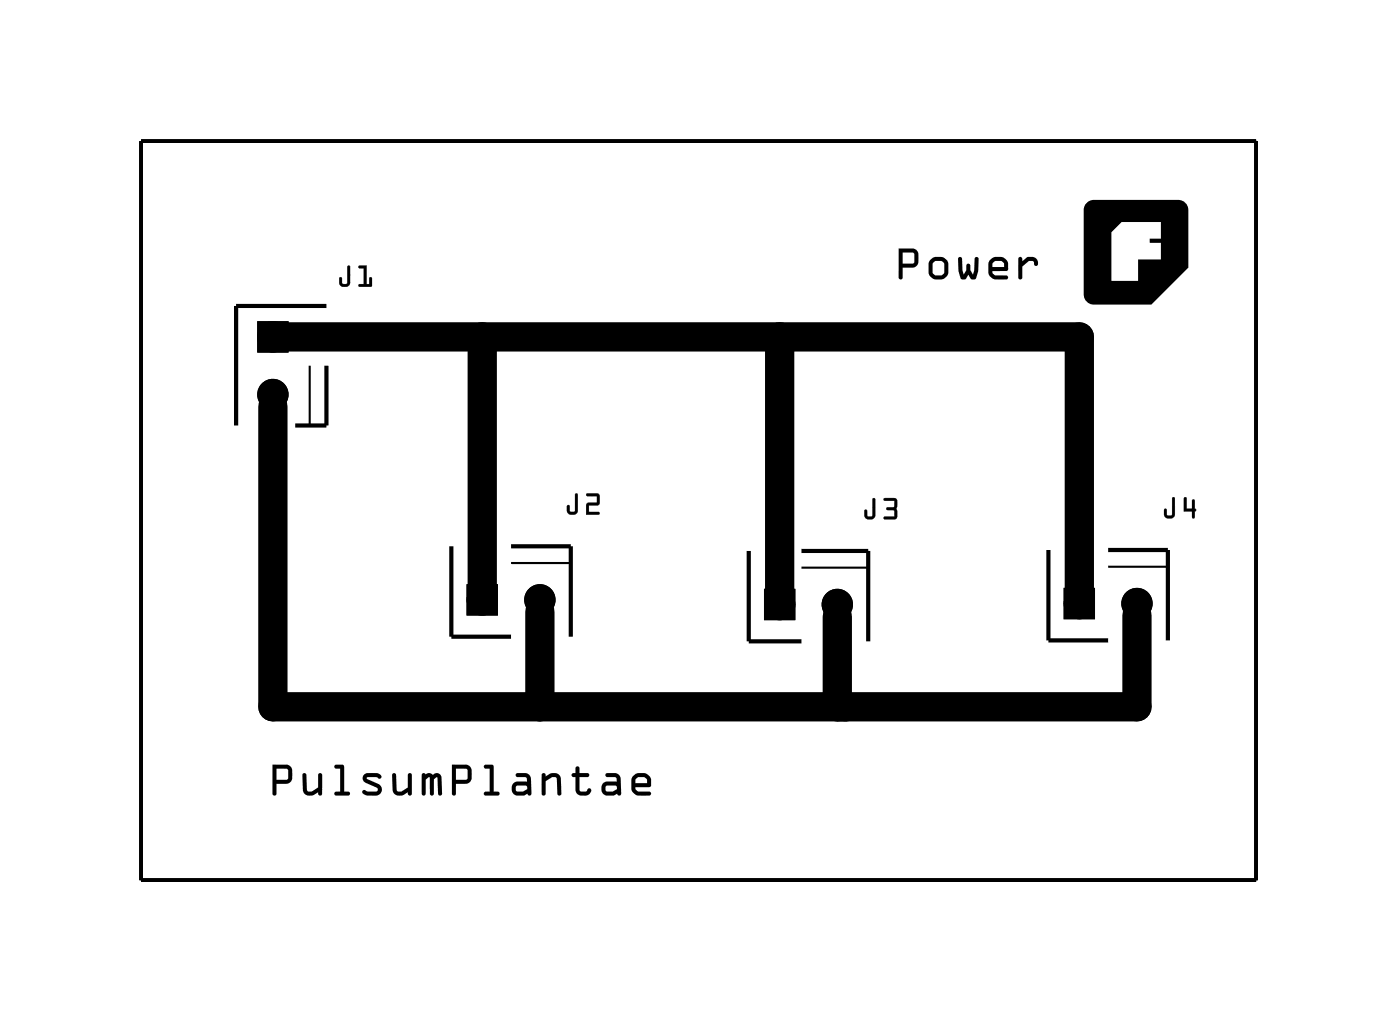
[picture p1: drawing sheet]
<svg xmlns="http://www.w3.org/2000/svg" width="85mm" height="62mm" viewBox="0 0 85 62" stroke-linecap="round" stroke-linejoin="round" font-family="sans-serif">
<!-- layer: Capa 1 -->
<path d="M8.6 8.6h67.7v44.8h-67.7z" fill="none" stroke="#000" stroke-width=".2"/>
<g fill="none" stroke="#000" stroke-width=".51">
<path d="M15.9 19.7h1.4v1.4h-1.4zM28.6 35.7h1.4v1.4h-1.4zM46.6 36h1.4v1.4h-1.4zM64.8 35.9h1.4v1.4h-1.4z"/>
<circle cx="16.6" cy="20.4" r=".7"/>
<circle cx="16.6" cy="23.9" r=".7"/>
<circle cx="29.3" cy="36.4" r=".7"/>
<circle cx="32.8" cy="36.4" r=".7"/>
<circle cx="47.3" cy="36.7" r=".7"/>
<circle cx="50.8" cy="36.7" r=".7"/>
<circle cx="65.5" cy="36.6" r=".7"/>
<circle cx="69" cy="36.6" r=".7"/>
</g>
<path d="M16.6 24.7v18.2h52.4v-5.5M17.3 20.4h48.2v15.5M29.3 20.4v15.3M32.8 37.1v5.8M47.3 20.4v15.6M50.8 37.4v5.5" fill="none" stroke="#000" stroke-width="1.8"/>
<g fill="#000">
<path d="M21.1 16.1v1.1h-.3l-.1-.4a.34 .34 0 0 0 .1 .6 .34 .34 0 0 0 .5-.4v-.8zM21.8 16.1v.2h.3v.9h-.3v.2h.7l.1-.6-.2 .1v.3h-.1v-1.1z"/>
<path d="M21.1 16.1v1.1h-.3v-.3h-.2v.3l.2 .2 .4-.1 .1-.1-.1-1zM21.1 16.1l.2 .1v1l-.3 .2a.36 .36 0 0 1-.4-.1 .36 .36 0 0 1 0-.4l.2-.1v.4h.3zM21.8 16.2v.1h.3v1l-.3-.1v.2h.7v-.6l-.1 .1v.4h-.1v-1.2zM21.8 16.1h.5v1.1h.1v-.3l.2-.1-.1 .6h-.7v-.2h.3v-.9h-.3z"/>
<path d="M54.6 15.1v1.8l.1 .1 .1-.1v-.7h.6a.64 .64 0 0 0 .2-1zM54.8 15.3l.7 .1v.6h-.7zM56.5 15.8a.86 .86 0 0 0 .2 1.1 .66 .66 0 0 0 .7-.1 .66 .66 0 0 0 .2-.7 .63 .63 0 0 0-.5-.5 .63 .63 0 0 0-.6 .2zM56.7 16a.42 .42 0 0 1 .5-.2l.1 .2v.5a.4 .4 0 0 1-.5 .2l-.2-.2zM58.2 15.6v.7a.52 .52 0 0 0 .3 .7l.1-.1 .2-.2a.25 .25 0 0 0 .2 .3 .25 .25 0 0 0 .3-.2l.1-.4v-.8h-.1l-.1 .1-.1 1-.2-.3v-.3l-.1-.1-.1 .1v.3l-.2 .3-.1-1zM60.1 15.8a.85 .85 0 0 0 .2 1.1l.8 .1 .1-.2-.1-.1h-.7l-.1-.2 .8-.1a.57 .57 0 0 0 0-.6 .57 .57 0 0 0-.7-.2zM60.3 16a.42 .42 0 0 1 .5-.2l.2 .2v.2h-.7zM61.9 15.6l-.1 1.3 .1 .1 .2-.1v-.7l.4-.4 .3 .1a.14 .14 0 0 0 .1 .2 .14 .14 0 0 0 .1-.2 .53 .53 0 0 0-.4-.3 .53 .53 0 0 0-.5 .3l-.1-.3z"/>
<path d="M54.6 15.1v1.7l.1 .2 .1-.1v-.7h.8l.2-.3v-.4a.39 .39 0 0 0-.3-.4zM54.6 15.1h.7a.41 .41 0 0 1 .5 .3 .59 .59 0 0 1-.1 .6 .59 .59 0 0 1-.6 .2h-.3v.7h-.2zM54.8 15.3l.7 .1v.6h-.7zM54.8 15.3v.7h.7v-.6zM56.5 15.8l-.1 .2v.7l.3 .2 .5 .1 .4-.3v-.7l-.1-.2-.3-.2a.7 .7 0 0 0-.7 .2zM56.5 15.8l.3-.2h.5a.78 .78 0 0 1-.1 1.4h-.4a.54 .54 0 0 1-.4-.7zM56.7 16l.1-.2h.2l.3 .2v.6l-.2 .1h-.3l-.1-.1zM56.7 16v.6l.1 .1h.3l.2-.1v-.6l-.3-.2zM58.2 15.6v.8l.1 .5 .3 .1 .2-.3a.25 .25 0 0 0 .2 .3 .25 .25 0 0 0 .3-.1l.1-.5v-.8h-.1l-.1 .1-.1 1-.2-.3v-.3l-.1-.1-.1 .1v.3l-.2 .3-.1-1zM58.2 15.6l.2 .1 .1 1 .2-.3v-.3l.1-.1 .1 .1v.3l.2 .3 .1-1 .1-.1h.1v.8l-.2 .5h-.2l-.2-.2-.2 .3-.3-.1-.1-.5zM60.1 15.8l-.1 .5 .1 .5 .3 .2 .8-.1-.1-.2h-.7l-.1-.2v-.1h.9v-.4l-.1-.2-.2-.2h-.3h-.3zM60.1 15.8l.2-.2h.3a.56 .56 0 0 1 .6 .8l-.9 .1 .1 .2h.7l.1 .2a.91 .91 0 0 1-1.1-.2l-.1-.7zM60.3 16l.1-.2h.4l.2 .2v.2h-.7zM60.3 16v.2h.7v-.2l-.2-.2h-.4zM61.9 15.6l-.1 1.3 .1 .1 .2-.1v-.7l.4-.4 .3 .1 .1 .2a.33 .33 0 0 0 .1-.4 .33 .33 0 0 0-.4-.1h-.2l-.3 .3v-.2zM61.9 15.6h.1l.1 .3 .3-.3h.4l.2 .2v.2a.13 .13 0 0 1-.1 .1 .13 .13 0 0 1-.1-.2l-.1-.1h-.2l-.4 .4v.7l-.2 .1-.1-.1z"/>
<path d="M66 12.3l-.2 .4v5.2a.61 .61 0 0 0 .6 .6h3.5l2.3-2.3v-3.5a.61 .61 0 0 0-.6-.6h-5.2zM68.1 13.5h2.4v1h-.7v.2h.7v1h-1.4v1.3h-1.6v-2.9z"/>
<path d="M34.9 30v1l-.3 .1-.1-.4a.34 .34 0 0 0 .1 .5 .34 .34 0 0 0 .5-.3v-.9zM35.6 30l.1 .1h.6v.4l-.7 .1v.6h.8v-.1h-.6v-.4h.5a.42 .42 0 0 0-.1-.8z"/>
<path d="M34.9 30v1l-.3 .1v-.4h-.2v.3l.3 .2h.3l.1-.2v-1zM34.9 30h.2v1l-.2 .2a.36 .36 0 0 1-.4-.1 .36 .36 0 0 1-.1-.4h.2l.1 .4 .2-.1zM35.6 30l.1 .1h.6v.4l-.7 .1v.6h.8l-.1-.1h-.5v-.4h.5l.1-.1v-.6zM35.6 30l.7-.1a.44 .44 0 0 1 .1 .6l-.1 .2h-.5v.4h.6v.1h-.8v-.7h.7v-.4h-.6z"/>
<path d="M53 30.3v1h-.3l-.1-.4a.34 .34 0 0 0 .1 .6 .34 .34 0 0 0 .4-.4v-.8zM53.7 30.2v.2h.6v.4h-.4l-.1 .1 .1 .1h.4v.4h-.6v.1h.7l.1-.1-.1-.5a.49 .49 0 0 0-.1-.7z"/>
<path d="M53 30.3v1h-.3l-.1-.3h-.1v.3l.2 .2h.3l.1-.2v-1zM53 30.2l.2 .1v1l-.3 .2a.36 .36 0 0 1-.4-.1 .36 .36 0 0 1 0-.4h.1l.1 .4 .3-.1zM53.7 30.3v.1h.6v.4h-.4l-.1 .1 .5 .1v.4h-.6v.1h.7l.1-.8a.4 .4 0 0 0-.1-.5zM53.7 30.2l.7 .1 .1 1.1-.1 .1h-.7v-.2l.6 .1v-.4h-.4l-.1-.1 .1-.1h.4v-.4h-.6z"/>
<path d="M71.2 30.2v1.1h-.3l-.1-.4a.34 .34 0 0 0 .1 .6 .34 .34 0 0 0 .4-.4v-.9zM71.9 30.2v.8h.5v.4l.1 .1 .1-.5v-.1v-.5l-.1-.1-.1 .1v.5h-.3v-.7z"/>
<path d="M71.2 30.2v1.1h-.3l-.1-.4h-.1v.3l.2 .3 .3-.1 .1-.2v-1zM71.2 30.2h.2v1l-.3 .3a.36 .36 0 0 1-.4-.1 .36 .36 0 0 1 0-.5h.1l.1 .4h.3zM71.9 30.2v.8h.5v.4h.1v-.4h.1l-.1-.1 .1-.5-.1-.1-.1 .1v.5h-.3v-.7zM71.9 30.2h.2v.7h.3v-.5l.1-.1 .1 .1v.5v.1l-.1 .5-.1-.1v-.4l-.5 .1z"/>
<path d="M16.5 46.4l.1 1.9 .2-.1v-.6h.6a.64 .64 0 0 0 .2-1.1zM16.8 46.7h.7v.6h-.7zM18.4 46.9v.4a.92 .92 0 0 0 .2 .9 .66 .66 0 0 0 .7-.1 .13 .13 0 0 0 .1 .2 .13 .13 0 0 0 .2-.1v-1.2l-.1-.1-.2 .1v.8a.53 .53 0 0 1-.6 .2l-.1-1zM20.3 46.4l.1 .2 .3 .1v1.3h-.3l-.1 .2 .9 .1 .1-.1-.1-.1-.3-.1v-1.5l-.1-.1zM22.1 47a.37 .37 0 0 0 .3 .6l.5 .2v.2h-.1h-.5a.17 .17 0 0 0-.2-.1 .17 .17 0 0 0-.1 .2 .17 .17 0 0 0 .2 .2h.1a.67 .67 0 0 0 .9-.4l-.2-.3-.7-.4h.6a.14 .14 0 0 0 .2 .1 .15 .15 0 0 0 0-.3l-.2-.1h-.4zM23.9 46.9l-.1 .4a.92 .92 0 0 0 .2 .9 .66 .66 0 0 0 .8-.1 .13 .13 0 0 0 0 .2 .13 .13 0 0 0 .2-.1v-1.2l-.1-.1-.1 .1v.8a.53 .53 0 0 1-.7 .2v-1zM25.6 47l.1 1.3 .1-.1 .1-.9 .1-.1h.1v1.1l.2-.1v-.9l.2-.1 .2 1.1 .1-.1v-.3a1.12 1.12 0 0 0-.1-.9l-.2-.1-.2 .1a.3 .3 0 0 0-.5 0zM27.4 46.4l.1 1.9 .2-.1v-.6h.6a.64 .64 0 0 0 .2-1.1zM27.7 46.7h.7v.6h-.7zM29.4 46.4l.1 .2 .2 .1v1.3h-.2l-.1 .2 .8 .1 .1-.1v-.1l-.3-.1v-1.5l-.1-.1zM31.3 47l.1 .2h.6v.2a.76 .76 0 0 0-.9 .2 .49 .49 0 0 0 .1 .6 .49 .49 0 0 0 .6 .1l.2-.1 .1 .1 .2-.1v-.6a.54 .54 0 0 0-.2-.6 .54 .54 0 0 0-.6-.1zM31.4 47.7h.5l.1 .1a.45 .45 0 0 1-.7 .1zM32.9 47v1.2l.1 .1 .1-.1v-.8a.53 .53 0 0 1 .7-.2l.1 1.1 .2-.1v-.3a.92 .92 0 0 0-.2-.9 .67 .67 0 0 0-.8 .1v-.2zM35 46.5v.1a.4 .4 0 0 1-.3 .4l.1 .2h.1v.7a.47 .47 0 0 0 .5 .4 .47 .47 0 0 0 .5-.4l-.2-.1a.33 .33 0 0 1-.4 .2l-.1-.8h.5l.1-.2-.1-.1h-.5v-.3zM36.8 47v.2h.6v.2a.76 .76 0 0 0-.8 .2 .49 .49 0 0 0 .1 .6 .49 .49 0 0 0 .5 .1l.3-.1 .1 .1 .1-.1v-.6a.54 .54 0 0 0-.2-.6 .54 .54 0 0 0-.6-.1zM36.8 47.7h.6l.1 .1a.45 .45 0 0 1-.7 .1zM38.4 47.1a.85 .85 0 0 0 .3 1.2h.7l.1-.1v-.1l-.7-.1-.2-.2h.8a.57 .57 0 0 0 0-.7 .57 .57 0 0 0-.7-.2zM38.6 47.3a.42 .42 0 0 1 .5-.1l.2 .1v.2h-.7z"/>
<path d="M16.5 46.4l.1 1.8v.1l.2-.1v-.6l.8-.1 .1-.3v-.3a.39 .39 0 0 0-.2-.5zM16.5 46.4h.8a.41 .41 0 0 1 .4 .3 .59 .59 0 0 1 0 .7 .59 .59 0 0 1-.6 .2h-.3v.6l-.2 .1zM16.8 46.7h.7v.6h-.7zM16.8 46.7v.6h.7v-.6zM18.4 46.9v1.1l.1 .2 .2 .1h.3l.3-.2 .1 .2 .1-.1v-1.2l-.1-.1-.1 .1v.8l-.4 .2a.2 .2 0 0 1-.3-.1v-.9zM18.4 46.9l.2 .1v1h.1h.2l.4-.2v-.8l.2-.1 .1 .1-.1 1.2-.1 .1-.1-.2-.3 .2-.4-.1a.46 .46 0 0 1-.2-.5zM20.3 46.4l.1 .2 .3 .1v1.3h-.3l-.1 .2 .9 .1 .1-.1-.1-.1-.3-.1v-1.5l-.1-.1zM20.3 46.4h.1a.39 .39 0 0 1 .5 .1v1.5h.3l.1 .2-.1 .1h-.8l-.1-.2 .4-.1v-1.3l-.3-.1zM22.1 47l-.1 .3 .1 .1 .8 .5-.1 .1h-.5a.16 .16 0 0 0-.2-.1 .16 .16 0 0 0-.1 .2 .16 .16 0 0 0 .2 .2h.7l.2-.1 .1-.3-.1-.2-.8-.5h.6l.1 .1 .2-.2-.3-.2h-.6zM22.1 47l.2-.1h.6l.3 .2a.16 .16 0 0 1-.2 .2 .16 .16 0 0 1-.1-.1h-.6l.2 .2a.67 .67 0 0 1 .7 .6l-.1 .2-.2 .1h-.6l-.3-.2 .1-.1h.7l.1-.1-.8-.5-.1-.1zM23.9 46.9l-.1 1.1 .1 .2 .3 .1h.3l.3-.2v.2l.2-.1v-1.2l-.1-.1-.1 .1v.8l-.4 .2a.2 .2 0 0 1-.3-.1l-.1-.9zM23.9 46.9l.2 .1v1h.1h.2l.4-.2v-.8l.1-.1 .1 .1v1.2l-.2 .1v-.2l-.4 .2-.4-.1a.46 .46 0 0 1-.2-.5zM25.6 47l.1 1.3 .1-.1 .1-.9 .1-.1h.1v1.1l.2-.1v-.9l.2-.1 .2 1.1 .1-.1v-.3a1.12 1.12 0 0 0-.1-.9l-.1-.1-.3 .1-.2-.1zM25.6 47l.5-.1 .2 .1 .3-.1 .1 .1 .1 .2v1.1h-.1l-.1-.1-.1-1-.2 .1v.9l-.1 .1-.1-.1v-1l-.2 .1-.1 .9-.2 .1zM27.4 46.4v1.8l.1 .1 .2-.1v-.6l.8-.1 .1-.3v-.3a.39 .39 0 0 0-.2-.5zM27.4 46.4h.8a.41 .41 0 0 1 .4 .3 .59 .59 0 0 1 0 .7 .59 .59 0 0 1-.6 .2h-.3v.6l-.2 .1zM27.7 46.7h.7v.6h-.7zM27.7 46.7v.6h.7v-.6zM29.4 46.4l.1 .2 .2 .1v1.3h-.2l-.1 .2 .8 .1 .1-.1v-.1l-.3-.1v-1.5l-.1-.1zM29.4 46.4h.1a.39 .39 0 0 1 .5 .1v1.5h.3v.2l-.1 .1h-.7l-.1-.2 .3-.1v-1.3l-.2-.1zM31.3 47l.1 .2h.6v.2h-.6l-.2 .1-.1 .4 .1 .3 .2 .1h.4l.2-.1 .1 .1h.1v-1.2l-.3-.2zM31.3 47l.7-.1a.56 .56 0 0 1 .3 .7l-.1 .7h-.1l-.1-.1-.2 .1-.5-.1-.2-.2 .1-.5 .2-.1h.6v-.2h-.6zM31.4 47.7h.5l.1 .2-.2 .1h-.4l-.1-.1zM31.4 47.7l-.1 .2 .1 .1h.4l.2-.1-.1-.2zM32.9 47v1.3l.2-.1v-.8l.4-.2h.2l.1 .1 .1 .9 .1 .1 .1-1.1-.1-.2-.5-.1-.4 .2v-.2zM32.9 47l.2-.1v.2l.4-.2 .5 .1a1.46 1.46 0 0 1 .1 1.2l-.1 .1-.1-.1-.1-.9-.3-.1-.4 .2v.8l-.2 .1zM35 46.5l-.1 .4h-.1l-.1 .1 .1 .2h.1l.1 .9 .3 .2a.47 .47 0 0 0 .6-.3l-.1-.2-.2 .2h-.4v-.8h.5l.1-.2-.1-.1h-.5v-.3zM35 46.5l.2 .1v.3h.5l.1 .1-.1 .2h-.5v.8h.4l.2-.2 .1 .2-.1 .2-.4 .1a.39 .39 0 0 1-.5-.4v-.7a.14 .14 0 0 1-.1-.1 .14 .14 0 0 1 0-.2h.1zM36.8 47v.2h.6l.1 .2h-.6l-.3 .1-.1 .4 .1 .3 .3 .1h.4l.2-.1 .1 .1h.1l-.1-1.2-.2-.2zM36.8 47l.6-.1a.56 .56 0 0 1 .3 .7v.7h-.1l-.1-.1-.2 .1-.6-.1-.2-.2 .1-.5 .3-.1h.6l-.1-.2h-.6zM36.8 47.7h.6l.1 .2-.3 .1h-.3l-.1-.1zM36.8 47.7v.2l.1 .1h.3l.3-.1-.1-.2zM38.4 47.1l-.1 .5 .1 .5 .4 .2 .7-.1v-.1l-.7-.1-.2-.1v-.1l.9-.1v-.4l-.1-.2-.2-.1-.3-.1-.3 .1zM38.4 47.1l.2-.2h.3a.56 .56 0 0 1 .6 .8l-.9 .1 .2 .2h.7v.2a.91 .91 0 0 1-1.1-.2l-.1-.7zM38.6 47.3l.1-.1h.4l.2 .1v.2h-.7zM38.6 47.3v.2h.7v-.2l-.2-.1h-.4z"/>
<circle cx="16.6" cy="20.4" r=".7"/>
<circle cx="16.6" cy="23.9" r=".7"/>
<circle cx="29.3" cy="36.4" r=".7"/>
<circle cx="32.8" cy="36.4" r=".7"/>
<circle cx="47.3" cy="36.7" r=".7"/>
<circle cx="50.8" cy="36.7" r=".7"/>
<circle cx="65.5" cy="36.6" r=".7"/>
<circle cx="69" cy="36.6" r=".7"/>
</g>
<path d="M19.8 18.6h-5.5v7.2M19.8 22.2v3.6h-1.9M27.4 33.2v5.4h3.6M31 33.2h3.7v5.4M45.5 33.4v5.5h3.2M48.7 33.4h4v5.5M63.7 33.4v5.5h3.6M67.3 33.4h3.6v5.5" fill="none" stroke="#000" stroke-width=".25"/>
<path d="M18.8 22.2v3.6M31 34.2h3.7M48.7 34.5h4M67.3 34.4h3.6" fill="none" stroke="#000" stroke-width=".13"/>
</svg>
